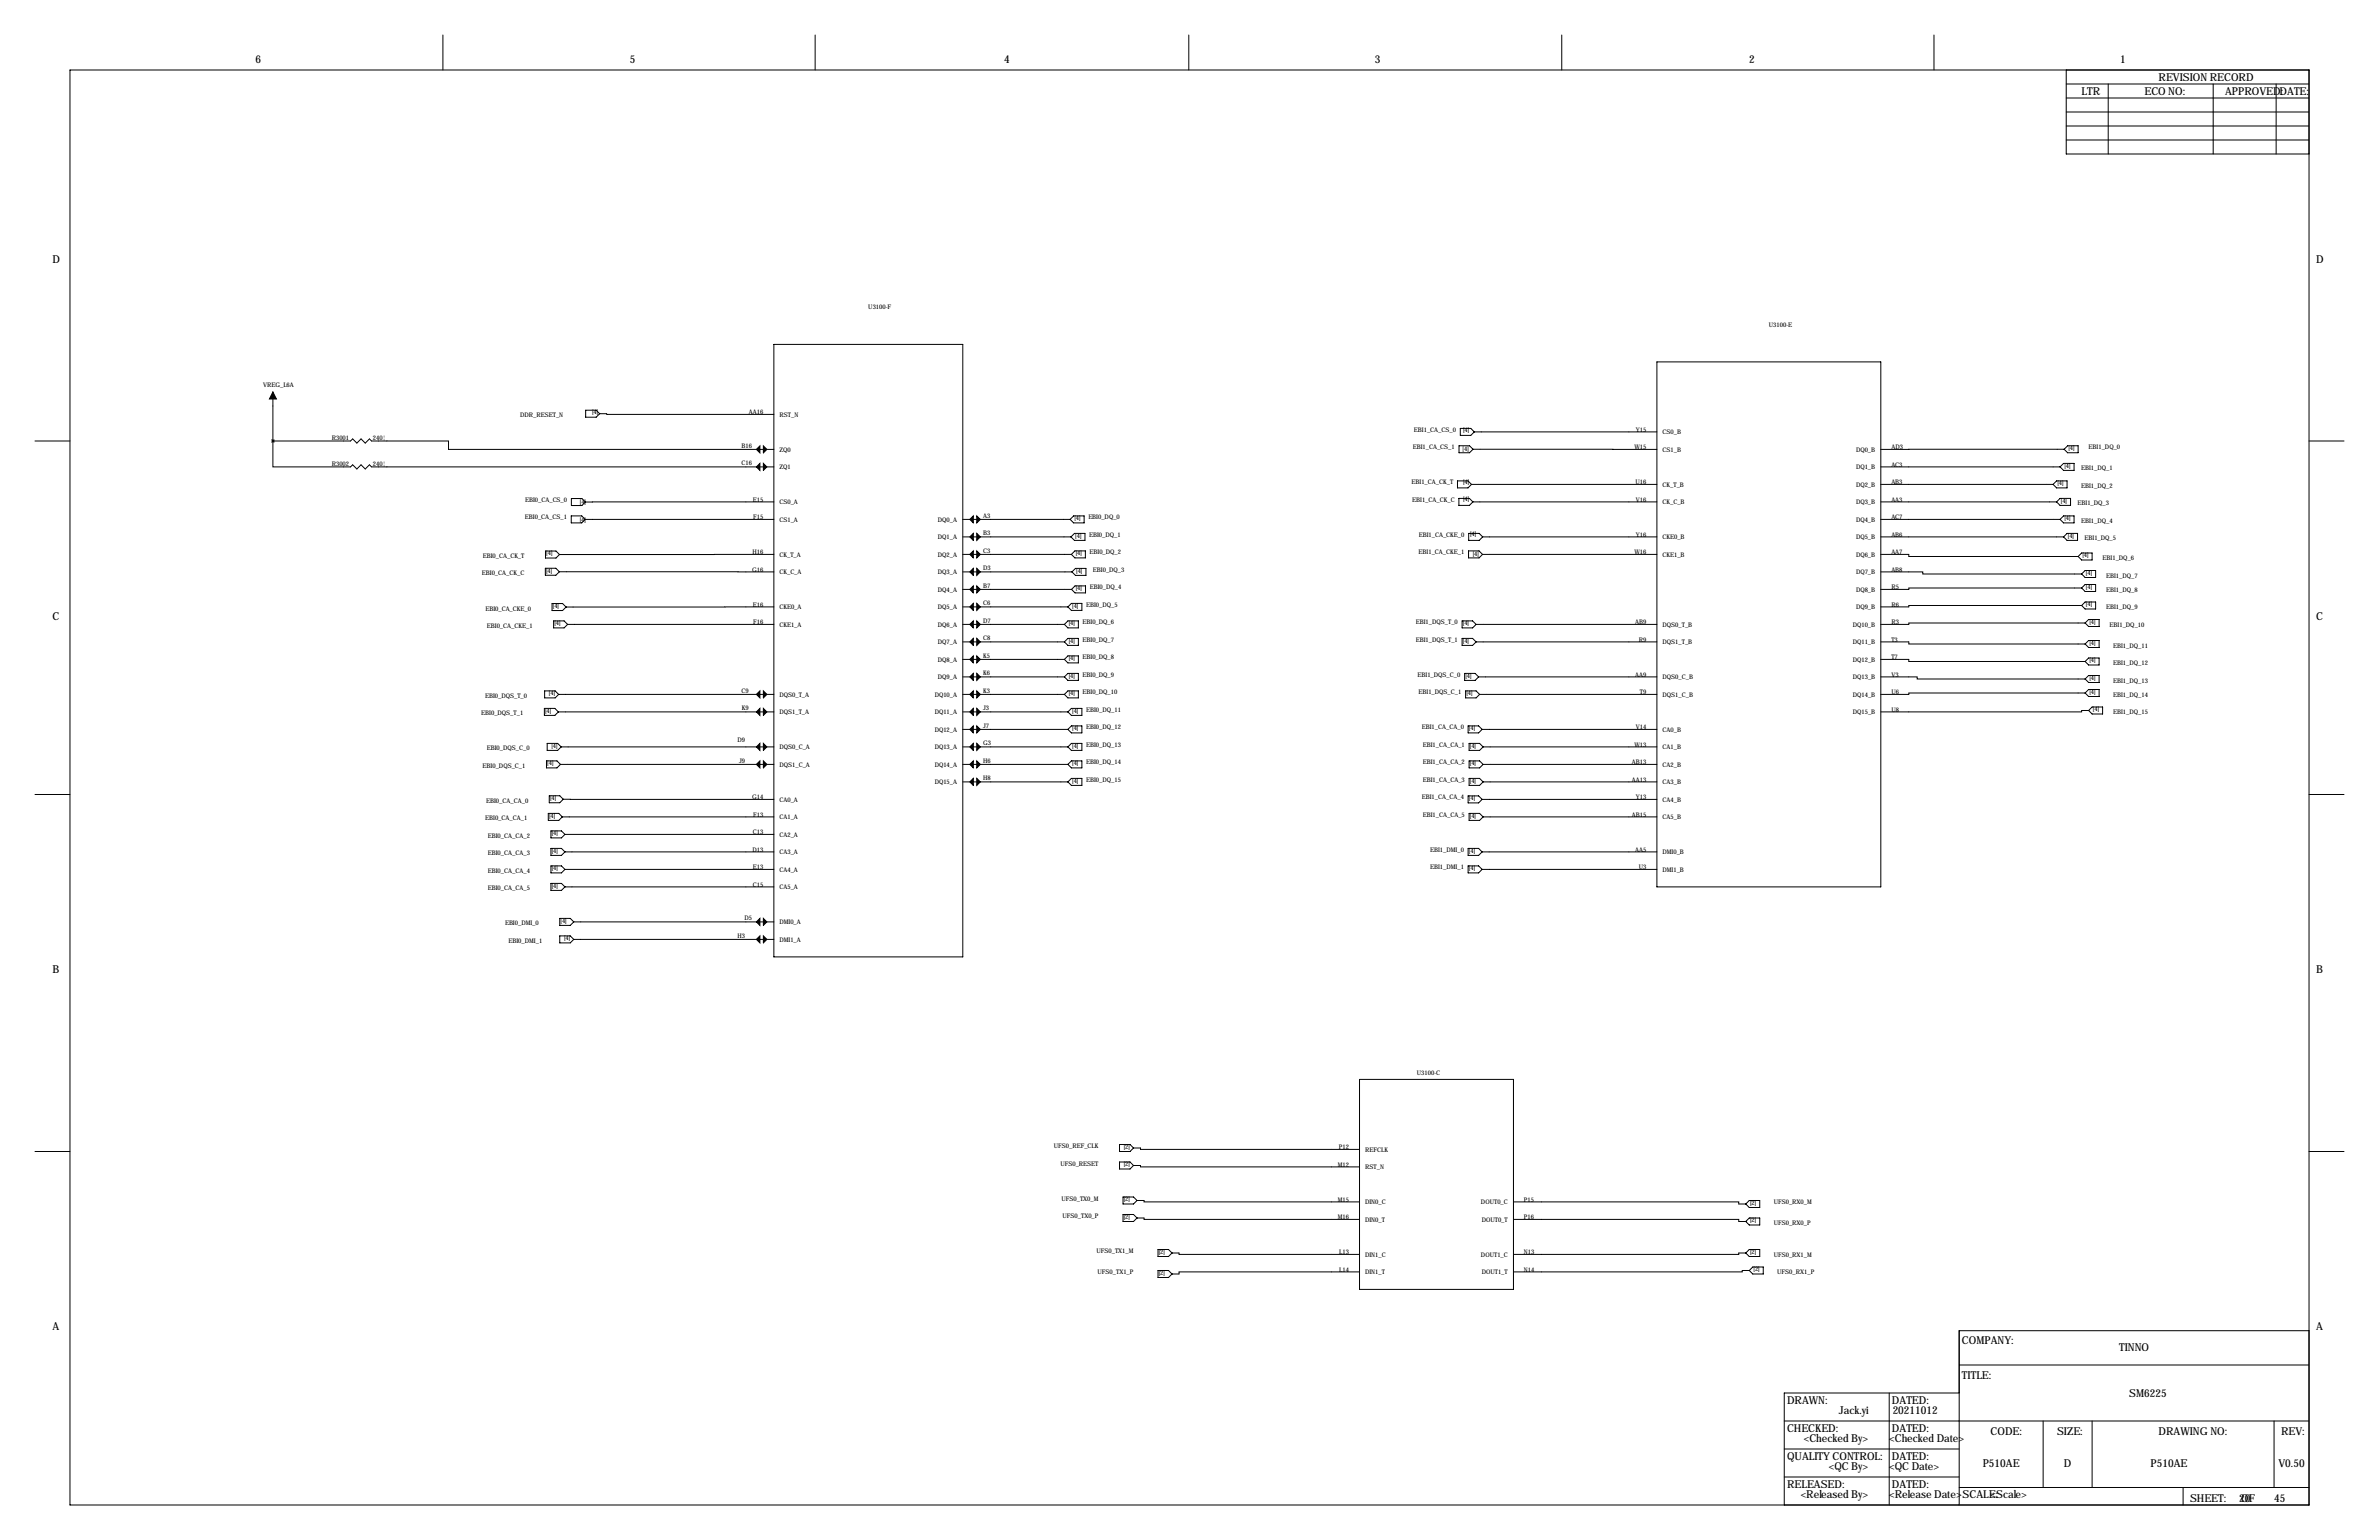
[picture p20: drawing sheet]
<svg xmlns="http://www.w3.org/2000/svg" width="864mm" height="559mm" viewBox="0 0 864 559" stroke-linecap="round" stroke-linejoin="round" font-family="sans-serif">
<defs><g id="words">
<g font-size="4">
<text x="92.7" y="22.9">6</text>
<text x="228.6" y="22.9">5</text>
<text x="364.5" y="22.9">4</text>
<text x="499.1" y="22.9">3</text>
<text x="635" y="22.9">2</text>
<text x="769.6" y="22.9">1</text>
<text x="783.6" y="29.2">REVISION RECORD</text>
<text x="755.6" y="34.3">LTR</text>
<text x="778.5" y="34.3">ECO NO:</text>
<text x="807.7" y="34.3">APPROVED:DATE:</text>
<text x="19" y="95.3">D</text>
<text x="840.7" y="95.3">D</text>
<text x="19" y="224.8">C</text>
<text x="840.7" y="224.8">C</text>
<text x="19" y="353.1">B</text>
<text x="840.7" y="353.1">B</text>
<text x="19" y="482.6">A</text>
<text x="840.7" y="482.6">A</text>
<text x="712.2" y="487.7">COMPANY:</text>
<text x="769.2" y="490.3">TINNO</text>
<text x="712.2" y="500.4">TITLE:</text>
<text x="648.7" y="509.3">DRAW</text>
<text x="660.1" y="509.3">N:</text>
<text x="686.8" y="509.3">DATED:</text>
<text x="773" y="506.8">SM6225</text>
<text x="667.5" y="513.1">Jack.yi</text>
<text x="687.1" y="513.1">20211012</text>
<text x="648.7" y="519.4">CHECKED:</text>
<text x="686.8" y="519.4">DATED:</text>
<text x="722.6" y="520.7">CODE:</text>
<text x="746.8" y="520.7">SIZE:</text>
<text x="783.6" y="520.7">DRAW</text>
<text x="794.9" y="520.7">ING NO:</text>
<text x="828" y="520.7">REV:</text>
<text x="654.8" y="523.3">&lt;Checked By&gt;</text>
<text x="685.8" y="523.3">&lt;Checked Date&gt;</text>
<text x="648.7" y="529.6">QUALITY CONTROL:</text>
<text x="663.9" y="533.5">&lt;QC By&gt;</text>
<text x="685.8" y="533.5">&lt;QC Date&gt;</text>
<text x="686.8" y="529.6">DATED:</text>
<text x="719.7" y="532.2">P510AE</text>
<text x="749.2" y="532.2">D</text>
<text x="780.7" y="532.2">P510AE</text>
<text x="827.1" y="532.2">V0.50</text>
<text x="648.7" y="539.8">RELEASED:</text>
<text x="686.8" y="539.8">DATED:</text>
<text x="653.7" y="543.6">&lt;Released By&gt;</text>
<text x="685.8" y="543.6">&lt;Release Date&gt;SCALE:</text>
<text x="722.6" y="543.6">&lt;Scale&gt;</text>
<text x="795" y="544.8">SHEET:</text>
<text x="812.8" y="544.9">20</text>
<text x="813.6" y="544.8">OF</text>
<text x="825.5" y="544.9">45</text>
</g>
<g font-size="2.3">
<text x="315.2" y="112.3">U3100-F</text>
<text x="642.1" y="118.6">U3100-E</text>
<text x="95.5" y="140.5">VREG_L6A</text>
<text x="188.8" y="151.1">DDR_RESET_N</text>
<text x="214.9" y="150.1">[4]</text>
<text x="271.8" y="150.4">AA16</text>
<text x="283" y="151.1">RST_N</text>
<text x="120.4" y="159.5">R3001</text>
<text x="135.4" y="159.5">240¦¸</text>
<text x="513.3" y="156.7">EBI1_CA_CS_0</text>
<text x="531.2" y="156.7">[4]</text>
<text x="593.8" y="156.7">Y15</text>
<text x="603.5" y="157.5">CS0_B</text>
<text x="269.2" y="162.6">B16</text>
<text x="283" y="163.8">ZQ0</text>
<text x="512.8" y="163">EBI1_CA_CS_1</text>
<text x="531" y="163.5">[4]</text>
<text x="593.3" y="163.1">W</text>
<text x="595.3" y="163.1">15</text>
<text x="603.5" y="163.8">CS1_B</text>
<text x="673.7" y="163.8">DQ0_B</text>
<text x="686.6" y="163.1">AD3</text>
<text x="750.9" y="163.3">[4]</text>
<text x="758.2" y="163">EBI1_DQ_0</text>
<text x="120.4" y="168.9">R3002</text>
<text x="135.4" y="168.9">240¦¸</text>
<text x="269.2" y="168.9">C16</text>
<text x="283" y="170.2">ZQ1</text>
<text x="673.7" y="170.2">DQ1_B</text>
<text x="686.6" y="169.4">AC3</text>
<text x="749.4" y="169.7">[4]</text>
<text x="755.5" y="170.7">EBI1_DQ_1</text>
<text x="512.4" y="175.8">EBI1_CA_CK_T</text>
<text x="531.2" y="175.5">[4]</text>
<text x="593.7" y="175.8">U16</text>
<text x="603.5" y="176.5">CK_T_B</text>
<text x="673.7" y="176.5">DQ2_B</text>
<text x="686.6" y="175.8">AB3</text>
<text x="746.9" y="176">[4]</text>
<text x="755.5" y="177.1">EBI1_DQ_2</text>
<text x="190.6" y="182.2">EBI0_CA_CS_0</text>
<text x="210.5" y="182.9">[4]</text>
<text x="273.3" y="182.1">E15</text>
<text x="282.9" y="182.9">CS0_A</text>
<text x="512.7" y="182.1">EBI1_CA_CK_C</text>
<text x="531.2" y="181.9">[4]</text>
<text x="593.8" y="182.1">V16</text>
<text x="603.5" y="182.9">CK_C_B</text>
<text x="673.7" y="182.9">DQ3_B</text>
<text x="686.6" y="182.1">AA3</text>
<text x="748.1" y="182.4">[4]</text>
<text x="754.2" y="183.4">EBI1_DQ_3</text>
<text x="190.6" y="188.5">EBI0_CA_CS_1</text>
<text x="210.5" y="189.2">[4]</text>
<text x="273.4" y="188.5">F15</text>
<text x="282.9" y="189.2">CS1_A</text>
<text x="340.5" y="189.2">DQ0_A</text>
<text x="356.9" y="188">A3</text>
<text x="390" y="188.7">[4]</text>
<text x="395.1" y="188.5">EBI0_DQ_0</text>
<text x="673.7" y="189.2">DQ4_B</text>
<text x="686.6" y="188.5">AC7</text>
<text x="749.4" y="188.7">[4]</text>
<text x="755.5" y="189.8">EBI1_DQ_4</text>
<text x="340.5" y="195.6">DQ1_A</text>
<text x="356.9" y="194.3">B3</text>
<text x="390.3" y="195.1">[4]</text>
<text x="395.4" y="194.8">EBI0_DQ_1</text>
<text x="515" y="194.8">EBI1_CA_CKE_0</text>
<text x="533.7" y="194.6">[4]</text>
<text x="593.8" y="194.8">Y16</text>
<text x="603.5" y="195.6">CKE0_B</text>
<text x="673.7" y="195.6">DQ5_B</text>
<text x="686.6" y="194.8">AB6</text>
<text x="750.7" y="195.1">[4]</text>
<text x="756.7" y="196.1">EBI1_DQ_5</text>
<text x="175.2" y="202.5">EBI0_CA_CK_T</text>
<text x="198.3" y="201.5">[4]</text>
<text x="273.2" y="201.2">H16</text>
<text x="282.9" y="201.9">CK_T_A</text>
<text x="340.5" y="201.9">DQ2_A</text>
<text x="356.9" y="200.7">C3</text>
<text x="390.5" y="201.4">[4]</text>
<text x="395.5" y="201.2">EBI0_DQ_2</text>
<text x="515" y="201.2">EBI1_CA_CKE_1</text>
<text x="534.7" y="201.7">[4]</text>
<text x="593.3" y="201.2">W</text>
<text x="595.3" y="201.2">16</text>
<text x="603.5" y="201.9">CKE1_B</text>
<text x="673.7" y="201.9">DQ6_B</text>
<text x="686.6" y="201.2">AA7</text>
<text x="756" y="202.2">[4]</text>
<text x="763.3" y="203.2">EBI1_DQ_6</text>
<text x="174.9" y="208.7">EBI0_CA_CK_C</text>
<text x="198.3" y="207.7">[4]</text>
<text x="273" y="207.5">G16</text>
<text x="282.9" y="208.3">CK_C_A</text>
<text x="340.5" y="208.3">DQ3_A</text>
<text x="356.9" y="207">D3</text>
<text x="390.7" y="207.8">[4]</text>
<text x="396.7" y="207.5">EBI0_DQ_3</text>
<text x="673.7" y="208.3">DQ7_B</text>
<text x="686.6" y="207.5">AB8</text>
<text x="757.2" y="208.6">[4]</text>
<text x="764.5" y="209.6">EBI1_DQ_7</text>
<text x="340.5" y="214.6">DQ4_A</text>
<text x="356.9" y="213.4">B7</text>
<text x="390.5" y="214.1">[4]</text>
<text x="395.6" y="213.9">EBI0_DQ_4</text>
<text x="673.7" y="214.6">DQ8_B</text>
<text x="686.6" y="213.9">R5</text>
<text x="757.2" y="213.6">[4]</text>
<text x="764.5" y="214.6">EBI1_DQ_8</text>
<text x="176.2" y="221.5">EBI0_CA_CKE_0</text>
<text x="200.7" y="220.5">[4]</text>
<text x="273.3" y="220.2">E16</text>
<text x="282.9" y="221">CKE0_A</text>
<text x="340.5" y="221">DQ5_A</text>
<text x="356.9" y="219.7">C6</text>
<text x="389.2" y="220.5">[4]</text>
<text x="394.3" y="220.2">EBI0_DQ_5</text>
<text x="673.7" y="221">DQ9_B</text>
<text x="686.6" y="220.2">R6</text>
<text x="757.2" y="220">[4]</text>
<text x="764.5" y="221">EBI1_DQ_9</text>
<text x="176.7" y="227.8">EBI0_CA_CKE_1</text>
<text x="201.3" y="226.8">[4]</text>
<text x="273.4" y="226.6">F16</text>
<text x="282.9" y="227.3">CKE1_A</text>
<text x="340.5" y="227.3">DQ6_A</text>
<text x="356.9" y="226.1">D7</text>
<text x="388" y="226.8">[4]</text>
<text x="393" y="226.6">EBI0_DQ_6</text>
<text x="514" y="226.6">EBI1_DQS_T_0</text>
<text x="531.1" y="226.8">[4]</text>
<text x="593.6" y="226.6">AB9</text>
<text x="603.5" y="227.3">DQS0_T_B</text>
<text x="672.6" y="227.3">DQ10_B</text>
<text x="686.6" y="226.6">R3</text>
<text x="758.5" y="226.3">[4]</text>
<text x="765.8" y="227.3">EBI1_DQ_10</text>
<text x="340.5" y="233.7">DQ7_A</text>
<text x="356.9" y="232.4">C8</text>
<text x="388" y="233.2">[4]</text>
<text x="393" y="232.9">EBI0_DQ_7</text>
<text x="514" y="232.9">EBI1_DQS_T_1</text>
<text x="531.1" y="233.2">[4]</text>
<text x="594.9" y="232.9">R9</text>
<text x="603.5" y="233.7">DQS1_T_B</text>
<text x="672.6" y="233.7">DQ11_B</text>
<text x="686.6" y="232.9">T3</text>
<text x="758.5" y="234">[4]</text>
<text x="356.9" y="238.8">K5</text>
<text x="388" y="239.5">[4]</text>
<text x="393" y="239.3">EBI0_DQ_8</text>
<text x="686.6" y="239.3">T7</text>
<text x="767.1" y="235">EBI1_DQ_11</text>
<text x="340.5" y="240">DQ8_A</text>
<text x="356.9" y="245.1">K6</text>
<text x="388" y="245.9">[4]</text>
<text x="393" y="245.6">EBI0_DQ_9</text>
<text x="514.6" y="245.6">EBI1_DQS_C_0</text>
<text x="532" y="245.9">[4]</text>
<text x="593.6" y="245.6">AA9</text>
<text x="672.6" y="240">DQ12_B</text>
<text x="686.6" y="245.6">V3</text>
<text x="758.5" y="240.3">[4]</text>
<text x="767.1" y="241.3">EBI1_DQ_12</text>
<text x="269.1" y="251.5">C9</text>
<text x="340.5" y="246.4">DQ9_A</text>
<text x="356.9" y="251.5">K3</text>
<text x="393" y="252">EBI0_DQ_10</text>
<text x="515" y="252">EBI1_DQS_C_1</text>
<text x="595.3" y="252">T9</text>
<text x="603.5" y="246.4">DQS0_C_B</text>
<text x="672.6" y="246.4">DQ13_B</text>
<text x="686.6" y="252">U6</text>
<text x="758.5" y="246.7">[4]</text>
<text x="758.5" y="251.7">[4]</text>
<text x="767.1" y="247.7">EBI1_DQ_13</text>
<text x="176.1" y="253.2">EBI0_DQS_T_0</text>
<text x="199.3" y="252.2">[4]</text>
<text x="269.3" y="257.8">K9</text>
<text x="282.9" y="252.7">DQS0_T_A</text>
<text x="339.3" y="252.7">DQ10_A</text>
<text x="356.9" y="257.8">J3</text>
<text x="388" y="252.2">[4]</text>
<text x="532.3" y="252.2">[4]</text>
<text x="603.5" y="252.7">DQS1_C_B</text>
<text x="672.6" y="252.7">DQ14_B</text>
<text x="767.1" y="252.7">EBI1_DQ_14</text>
<text x="174.7" y="259.6">EBI0_DQS_T_1</text>
<text x="197.9" y="258.6">[4]</text>
<text x="282.9" y="259.1">DQS1_T_A</text>
<text x="339.3" y="259.1">DQ11_A</text>
<text x="389.2" y="258.6">[4]</text>
<text x="394.3" y="258.3">EBI0_DQ_11</text>
<text x="672.6" y="259.1">DQ15_B</text>
<text x="686.6" y="258.3">U8</text>
<text x="759.8" y="258.1">[4]</text>
<text x="767.1" y="259.1">EBI1_DQ_15</text>
<text x="267.7" y="269.2">D9</text>
<text x="339.3" y="265.4">DQ12_A</text>
<text x="356.9" y="264.2">J7</text>
<text x="389.2" y="264.9">[4]</text>
<text x="394.3" y="264.7">EBI0_DQ_12</text>
<text x="516.1" y="264.7">EBI1_CA_CA_0</text>
<text x="533.2" y="264.9">[4]</text>
<text x="593.8" y="264.7">V14</text>
<text x="603.5" y="265.4">CA0_B</text>
<text x="176.7" y="272.3">EBI0_DQS_C_0</text>
<text x="200.2" y="271.3">[4]</text>
<text x="283" y="271.8">DQS0_C_A</text>
<text x="339.3" y="271.8">DQ13_A</text>
<text x="356.9" y="270.5">G3</text>
<text x="389.2" y="271.3">[4]</text>
<text x="394.3" y="271">EBI0_DQ_13</text>
<text x="516.5" y="271">EBI1_CA_CA_1</text>
<text x="533.6" y="271.3">[4]</text>
<text x="593.3" y="271">W</text>
<text x="595.3" y="271">13</text>
<text x="603.5" y="271.8">CA1_B</text>
<text x="175.2" y="278.6">EBI0_DQS_C_1</text>
<text x="198.7" y="277.6">[4]</text>
<text x="268.3" y="276.9">J9</text>
<text x="283" y="278.1">DQS1_C_A</text>
<text x="339.3" y="278.1">DQ14_A</text>
<text x="356.9" y="276.9">H6</text>
<text x="389.2" y="277.6">[4]</text>
<text x="394.3" y="277.4">EBI0_DQ_14</text>
<text x="516.5" y="277.4">EBI1_CA_CA_2</text>
<text x="533.6" y="277.6">[4]</text>
<text x="592.4" y="277.4">AB13</text>
<text x="603.5" y="278.1">CA2_B</text>
<text x="339.3" y="284.5">DQ15_A</text>
<text x="356.9" y="283.2">H8</text>
<text x="389.2" y="284">[4]</text>
<text x="394.3" y="283.7">EBI0_DQ_15</text>
<text x="516.5" y="283.7">EBI1_CA_CA_3</text>
<text x="533.6" y="284">[4]</text>
<text x="592.4" y="283.7">AA13</text>
<text x="603.5" y="284.5">CA3_B</text>
<text x="176.5" y="291.3">EBI0_CA_CA_0</text>
<text x="199.7" y="290.3">[4]</text>
<text x="273" y="290.1">G14</text>
<text x="283" y="290.8">CA0_A</text>
<text x="516.1" y="290.1">EBI1_CA_CA_4</text>
<text x="533.2" y="290.3">[4]</text>
<text x="593.9" y="290.1">Y13</text>
<text x="603.5" y="290.8">CA4_B</text>
<text x="176.1" y="297.7">EBI0_CA_CA_1</text>
<text x="199.3" y="296.7">[4]</text>
<text x="273.4" y="296.4">F13</text>
<text x="283" y="297.2">CA1_A</text>
<text x="516.5" y="296.4">EBI1_CA_CA_5</text>
<text x="533.6" y="296.7">[4]</text>
<text x="592.4" y="296.4">AB15</text>
<text x="603.5" y="297.2">CA5_B</text>
<text x="177.1" y="304.1">EBI0_CA_CA_2</text>
<text x="200.3" y="303">[4]</text>
<text x="273.3" y="302.8">C13</text>
<text x="283" y="303.5">CA2_A</text>
<text x="177.1" y="310.4">EBI0_CA_CA_3</text>
<text x="200.3" y="309.4">[4]</text>
<text x="273.2" y="309.1">D13</text>
<text x="283" y="309.9">CA3_A</text>
<text x="519.2" y="309.1">EBI1_DMI_0</text>
<text x="533.3" y="309.4">[4]</text>
<text x="593.6" y="309.1">AA5</text>
<text x="603.5" y="309.9">DMI0_B</text>
<text x="177.1" y="316.8">EBI0_CA_CA_4</text>
<text x="200.3" y="315.7">[4]</text>
<text x="273.3" y="315.5">E13</text>
<text x="283" y="316.2">CA4_A</text>
<text x="519.2" y="315.5">EBI1_DMI_1</text>
<text x="533.3" y="315.7">[4]</text>
<text x="594.9" y="315.5">U3</text>
<text x="603.5" y="316.2">DMI1_B</text>
<text x="177.1" y="323.1">EBI0_CA_CA_5</text>
<text x="200.3" y="322.1">[4]</text>
<text x="273.3" y="321.8">C15</text>
<text x="283" y="322.6">CA5_A</text>
<text x="183.3" y="335.8">EBI0_DMI_0</text>
<text x="203.5" y="334.8">[4]</text>
<text x="270.3" y="334">D5</text>
<text x="283" y="335.3">DMI0_A</text>
<text x="204.8" y="341.1">[4]</text>
<text x="267.7" y="340.4">H3</text>
<text x="283" y="341.6">DMI1_A</text>
<text x="184.6" y="342.2">EBI0_DMI_1</text>
<text x="514.4" y="389.9">U3100-C</text>
<text x="382.6" y="416.6">UFS0_REF_CLK</text>
<text x="408" y="416.8">[2]</text>
<text x="486" y="417.1">P12</text>
<text x="495.6" y="417.8">REFCLK</text>
<text x="384.9" y="422.9">UFS0_RESET</text>
<text x="408" y="423.2">[2]</text>
<text x="485.6" y="423.4">M12</text>
<text x="495.6" y="424.2">RST_N</text>
<text x="385.3" y="435.6">UFS0_TX0_M</text>
<text x="408" y="435.9">[2]</text>
<text x="485.6" y="436.1">M15</text>
<text x="495.6" y="436.9">DIN0_C</text>
<text x="537.6" y="436.9">DOUT0_C</text>
<text x="553.2" y="436.1">P15</text>
<text x="635.3" y="437.2">[2]</text>
<text x="643.9" y="436.9">UFS0_RX0_M</text>
<text x="385.7" y="442">UFS0_TX0_P</text>
<text x="408" y="442.2">[2]</text>
<text x="485.6" y="442.5">M16</text>
<text x="495.6" y="443.2">DIN0_T</text>
<text x="537.9" y="443.2">DOUT0_T</text>
<text x="553.2" y="442.5">P16</text>
<text x="635.3" y="443.5">[2]</text>
<text x="643.9" y="444.5">UFS0_RX0_P</text>
<text x="398" y="454.7">UFS0_TX1_M</text>
<text x="420.7" y="454.9">[2]</text>
<text x="486.2" y="455.2">L13</text>
<text x="495.6" y="455.9">DIN1_C</text>
<text x="537.6" y="455.9">DOUT1_C</text>
<text x="553.2" y="455.2">N13</text>
<text x="635.3" y="454.9">[2]</text>
<text x="643.9" y="455.9">UFS0_RX1_M</text>
<text x="486.2" y="461.5">L14</text>
<text x="553.2" y="461.5">N14</text>
<text x="636.6" y="461.3">[2]</text>
<text x="398.4" y="462.3">UFS0_TX1_P</text>
<text x="420.7" y="462.6">[2]</text>
<text x="495.6" y="462.3">DIN1_T</text>
<text x="537.9" y="462.3">DOUT1_T</text>
<text x="645.2" y="462.3">UFS0_RX1_P</text>
</g>
</g></defs>
<g fill="none" stroke="#000" stroke-width=".36">
<path d="M160.8 12.7v12.7M295.9 12.7v12.7M431.5 12.7v12.7M566.9 12.7v12.7M702.1 12.7v12.7M25.4 25.4h812.8v520.7h-812.8zM750.1 35.6h88.1M750.1 30.5h88.1M750.1 25.4v30.5h88.1M765.3 30.5v25.4M803.4 30.5v25.4M826.3 30.5v25.4"/>
<path d="M750.1 50.8h88.1M750.1 45.7h88.1M750.1 40.6h88.1M280.9 125h68.6v222.2h-68.6zM601.5 131.3h81.3v190.5h-81.3zM99.1 142.2v17.8M212.6 148.8h3.8l1.3 1.3-1.3 1.3h-3.8zM217.7 150.1h2.5v.3h60.7M530.1 155.4h3.8l1.3 1.3-1.3 1.3h-3.8zM535.2 156.7h66.3M12.7 160h12.7M99.1 160h28.2l.7-.7 1.5 1.5 1.6-1.5 1.5 1.5 1.5-1.5 .8 .7h27.9v3.1h118.1"/>
<path d="M99.1 160v9.4h28.2l.7-.7 1.5 1.5 1.6-1.5 1.5 1.5 1.5-1.5 .8 .7h146M529.1 174.5h3.8l1.3 1.3-1.3 1.2h-3.8zM529.6 161.7h3.8l1.3 1.3-1.3 1.3h-3.8zM534.2 175.8h67.3M534.7 163l66.8 .1M682.8 169.4h65M682.8 175.8h62.5M745.3 175.8l1.3-1.3h3.8v2.5h-3.8zM747.8 169.4l1.3-1.3h3.8v2.6h-3.8zM749.3 163l-66.5 .1M749.3 163l1.3-1.3h3.8v2.6h-3.8zM838.2 160h12.7"/>
<path d="M198 199.9h3.8l1.3 1.3-1.3 1.3h-3.8zM207.4 187.2h3.8l1.2 1.3-1.2 1.2h-3.8zM207.4 180.9h3.8l1.3 1.3-1.3 1.2h-3.8zM212.4 188.5h68.5M280.9 182.1l-68.4 .1M349.5 194.8h39.3M349.5 188.5h39M388.5 188.5l1.2-1.3h3.8v2.5h-3.8zM388.8 194.8l1.2-1.3h3.9v2.6h-3.9zM529.6 180.8h3.8l1.3 1.3-1.3 1.3h-3.8zM533.1 199.9h3.8l1.3 1.3-1.3 1.2h-3.8zM533.1 193.5h3.9l1.2 1.3-1.2 1.3h-3.9z"/>
<path d="M534.7 182.1h66.8M538.2 194.8h63.3M682.8 182.1h63.8M682.8 194.8h66.3M682.8 188.5h65M746.6 182.1l1.2-1.3h3.8v2.6h-3.8zM747.8 188.5l1.3-1.3h3.8v2.5h-3.8zM749.1 194.8l1.3-1.3h3.8v2.6h-3.8zM198 206.2h3.8l1.2 1.3-1.2 1.2h-3.8zM200.4 219h3.8l1.3 1.3-1.3 1.2h-3.8zM203 207.5h77.9M280.9 201.2h-77.8"/>
<path d="M349.5 201.2h39.4M349.5 207.5h39.6M349.5 213.9h39.5M388.9 201.2l1.3-1.3h3.8v2.5h-3.8zM389 213.9l1.2-1.3h3.9v2.5h-3.9zM389.1 207.5l1.3-1.3h3.8v2.6h-3.8zM538.2 201.2h63.3M682.8 201.2h10.1v.7h61.5M682.8 207.5h15.2v.8h57.7M754.4 201.9l1.2-1.2h3.9v2.5h-3.9zM755.7 213.4h-62.8v.5h-10.1M755.7 219.7h-62.8v.5h-10.1"/>
<path d="M755.7 208.3l1.2-1.3h3.8v2.6h-3.8zM755.7 213.4l1.2-1.3h3.8v2.5h-3.8zM755.7 219.7l1.2-1.3h3.8v2.6h-3.8zM201 225.3h3.8l1.2 1.3-1.2 1.2h-3.8zM206 226.6h74.9M280.9 220.2l-75.4 .1M349.5 226.6h36.9M349.5 232.9h36.9M349.5 220.2h38.2M349.5 239.3h36.9M386.4 226.6l1.3-1.3h3.8v2.5h-3.8zM386.4 232.9l1.3-1.3h3.8v2.6h-3.8z"/>
<path d="M386.4 239.3l1.3-1.3h3.8v2.5h-3.8zM387.7 220.2l1.2-1.3h3.8v2.6h-3.8zM530.8 225.3h3.8l1.2 1.3-1.2 1.2h-3.8zM530.8 231.6h3.8l1.2 1.3-1.2 1.3h-3.8zM535.8 226.6h65.7M535.8 232.9h65.7M682.8 232.9h10.1v.8h64M682.8 239.3h10.1v.7h64M756.9 226.1h-64v.5h-10.1M756.9 226.1l1.3-1.3h3.8v2.5h-3.8zM756.9 233.7l1.3-1.3h3.8v2.6h-3.8zM197.6 257h3.8l1.3 1.3-1.3 1.3h-3.8z"/>
<path d="M197.7 250.7h3.8l1.3 1.3-1.3 1.2h-3.8zM202.7 258.3h78.2M202.8 252h78.1M349.5 245.6h36.9M349.5 252h36.9M349.5 258.3h38.2M386.4 252l1.3-1.3h3.8v2.5h-3.8zM386.4 245.6l1.3-1.3h3.8v2.6h-3.8zM387.7 258.3l1.2-1.3h3.8v2.6h-3.8zM531.7 244.3h3.8l1.3 1.3-1.3 1.3h-3.8zM532 250.7h3.8l1.3 1.3-1.3 1.2h-3.8zM536.8 245.6h64.7"/>
<path d="M537.1 252h64.4M682.8 245.6h13.2v.8h60.9M755.6 257.8h2.6M755.7 257.8v.5h-72.9M756.9 251.5h-64v.5h-10.1M756.9 240l1.3-1.2h3.8v2.5h-3.8zM756.9 246.4l1.3-1.3h3.8v2.6h-3.8zM756.9 251.5l1.3-1.3h3.8v2.5h-3.8zM758.2 257.8l1.3-1.3h3.8v2.6h-3.8zM198.4 276.1h3.8l1.3 1.3-1.3 1.2h-3.8zM198.6 269.7h3.8l1.3 1.3-1.3 1.3h-3.8zM203.5 277.4h77.4"/>
<path d="M203.7 271h77.2M349.5 264.7h38.2M349.5 271h38.2M349.5 277.4h38.2M387.7 271l1.2-1.3h3.8v2.6h-3.8zM387.7 277.4l1.2-1.3h3.8v2.5h-3.8zM387.7 264.7l1.2-1.3h3.8v2.5h-3.8zM532.9 263.4h3.9l1.2 1.3-1.2 1.2h-3.9zM533.3 269.7h3.8l1.3 1.3-1.3 1.3h-3.8zM533.3 276.1h3.8l1.3 1.3-1.3 1.2h-3.8zM538 264.7h63.5M538.4 271h63.1"/>
<path d="M538.4 277.4h63.1M12.7 288.3h12.7M199 295.1h3.8l1.3 1.3-1.3 1.3h-3.8zM199.4 288.7h3.8l1.3 1.3-1.3 1.3h-3.8zM204.1 296.4h76.8M204.5 290l76.4 .1M349.5 283.7h38.2M387.7 283.7l1.2-1.3h3.8v2.6h-3.8zM532.9 288.8h3.9l1.2 1.3-1.2 1.2h-3.9zM533.3 295.1h3.8l1.3 1.3-1.3 1.3h-3.8zM533.3 282.4h3.8l1.3 1.3-1.3 1.3h-3.8zM538 290.1h63.5"/>
<path d="M538.4 283.7h63.1M538.4 296.4h63.1M838.2 288.3h12.7M200 301.5h3.8l1.3 1.3-1.3 1.2h-3.8zM200 307.8h3.8l1.3 1.3-1.3 1.3h-3.8zM200 314.2h3.8l1.3 1.3-1.3 1.2h-3.8zM205.1 309.1h75.8M205.1 315.5h75.8M205.1 302.8h75.8M532.9 307.8h3.9l1.2 1.3-1.2 1.3h-3.9zM532.9 314.2h3.9l1.2 1.3-1.2 1.2h-3.9zM538 309.1h63.5"/>
<path d="M538 315.5h63.5M200 320.5h3.8l1.3 1.3-1.3 1.3h-3.8zM203.2 333.2h3.8l1.3 1.3-1.3 1.3h-3.8zM203.2 339.6h3.8l1.3 1.3-1.3 1.2h-3.8zM205.1 321.8h75.8M208.3 334.5h72.6M208.3 340.9h72.6M493.5 391.7h55.9v76.2h-55.9zM12.7 417.8h12.7M406.4 415.3h3.8l1.3 1.3-1.3 1.2h-3.8zM411.5 416.6h2.5v.5h79.5M838.2 417.8h12.7"/>
<path d="M406.4 421.6h3.8l1.3 1.3-1.3 1.3h-3.8zM407.7 434.3h3.8l1.2 1.3-1.2 1.3h-3.8zM411.5 422.9h2.5v.5h79.5M412.7 435.6h2.6v.5h78.2M549.4 436.1h81.8v.8h2.5M633.7 436.9l1.3-1.3h3.8v2.5h-3.8zM407.7 440.7h3.8l1.2 1.3-1.2 1.2h-3.8zM412.7 442h2.6v.5h78.2M420.4 453.4h3.8l1.2 1.3-1.2 1.2h-3.8zM425.4 454.7h2.6v.5h65.5M549.4 442.5h81.8v.7h2.5M633.7 454.7h-2.5v.5h-81.8"/>
<path d="M633.7 443.2l1.3-1.2h3.8v2.5h-3.8zM633.7 454.7l1.3-1.3h3.8v2.5h-3.8zM420.4 461h3.8l1.2 1.3-1.2 1.2h-3.8zM493.5 461.5h-65.5v.8h-2.6M635 461h-2.5v.5h-83.1M635 461l1.3-1.3h3.8v2.6h-3.8zM711.2 495.3h127M838.2 482.9h-127v63.2M647.7 515.6h190.5M685.8 505.5v40.6M711.2 505.5h-63.5v40.6M741.7 515.6v24.1"/>
<path d="M759.5 515.6v24.1M825.5 515.6v24.1M647.7 535.9h63.5M647.7 525.8h63.5M711.2 539.8h127M792.5 539.8v6.3"/>
</g>
<g fill="#000" stroke="#000" stroke-width=".36">
<path d="M99.1 142.2l1.2 2.6h-2.5zM274.6 163.1l1.2-1.3v2.5zM274.6 169.4l1.2-1.3v2.6zM277.1 161.8l1.3 1.3-1.3 1.2zM277.1 168.1l1.3 1.3-1.3 1.3zM353.3 187.2v2.5l-1.3-1.2zM352 194.8l1.3-1.3v2.6zM354.6 187.2l1.3 1.3-1.3 1.2zM354.6 193.5l1.3 1.3-1.3 1.3zM352 201.2l1.3-1.3v2.5zM353.3 206.2v2.6l-1.3-1.3zM352 213.9l1.3-1.3v2.5z"/>
<path d="M354.6 199.9l1.3 1.3-1.3 1.2zM354.6 206.2l1.3 1.3-1.3 1.3zM354.6 212.6l1.3 1.3-1.3 1.2zM352 220.2l1.3-1.3v2.6zM353.3 225.3v2.5l-1.3-1.2zM352 232.9l1.3-1.3v2.6zM354.6 218.9l1.3 1.3-1.3 1.3zM354.6 225.3l1.3 1.3-1.3 1.2zM354.6 231.6l1.3 1.3-1.3 1.3zM354.6 238l1.3 1.3-1.3 1.2zM275.8 250.7v2.5l-1.2-1.2zM274.6 258.3l1.2-1.3v2.6z"/>
<path d="M277.1 250.7l1.3 1.3-1.3 1.2zM277.1 257l1.3 1.3-1.3 1.3zM353.3 238v2.5l-1.3-1.2zM352 245.6l1.3-1.3v2.6zM352 252l1.3-1.3v2.5zM353.3 257v2.6l-1.3-1.3zM354.6 244.3l1.3 1.3-1.3 1.3zM354.6 250.7l1.3 1.3-1.3 1.2zM354.6 257l1.3 1.3-1.3 1.3zM274.6 271l1.2-1.3v2.6zM274.6 277.4l1.2-1.3v2.5zM277.1 269.7l1.3 1.3-1.3 1.3z"/>
<path d="M277.1 276.1l1.3 1.3-1.3 1.2zM352 264.7l1.3-1.3v2.5zM352 271l1.3-1.3v2.6zM353.3 276.1v2.5l-1.3-1.2zM354.6 263.4l1.3 1.3-1.3 1.2zM354.6 269.7l1.3 1.3-1.3 1.3zM354.6 276.1l1.3 1.3-1.3 1.2zM352 283.7l1.3-1.3v2.6zM354.6 282.4l1.3 1.3-1.3 1.3zM274.6 334.5l1.2-1.3v2.6zM277.1 333.2l1.3 1.3-1.3 1.3zM274.6 340.9l1.2-1.3v2.5z"/>
<path d="M277.1 339.6l1.3 1.3-1.3 1.2z"/>
</g>
<circle cx="99.1" cy="160" r=".05" fill="#000" stroke="#000" stroke-width="1.3"/>
<use href="#words"/>
</svg>
